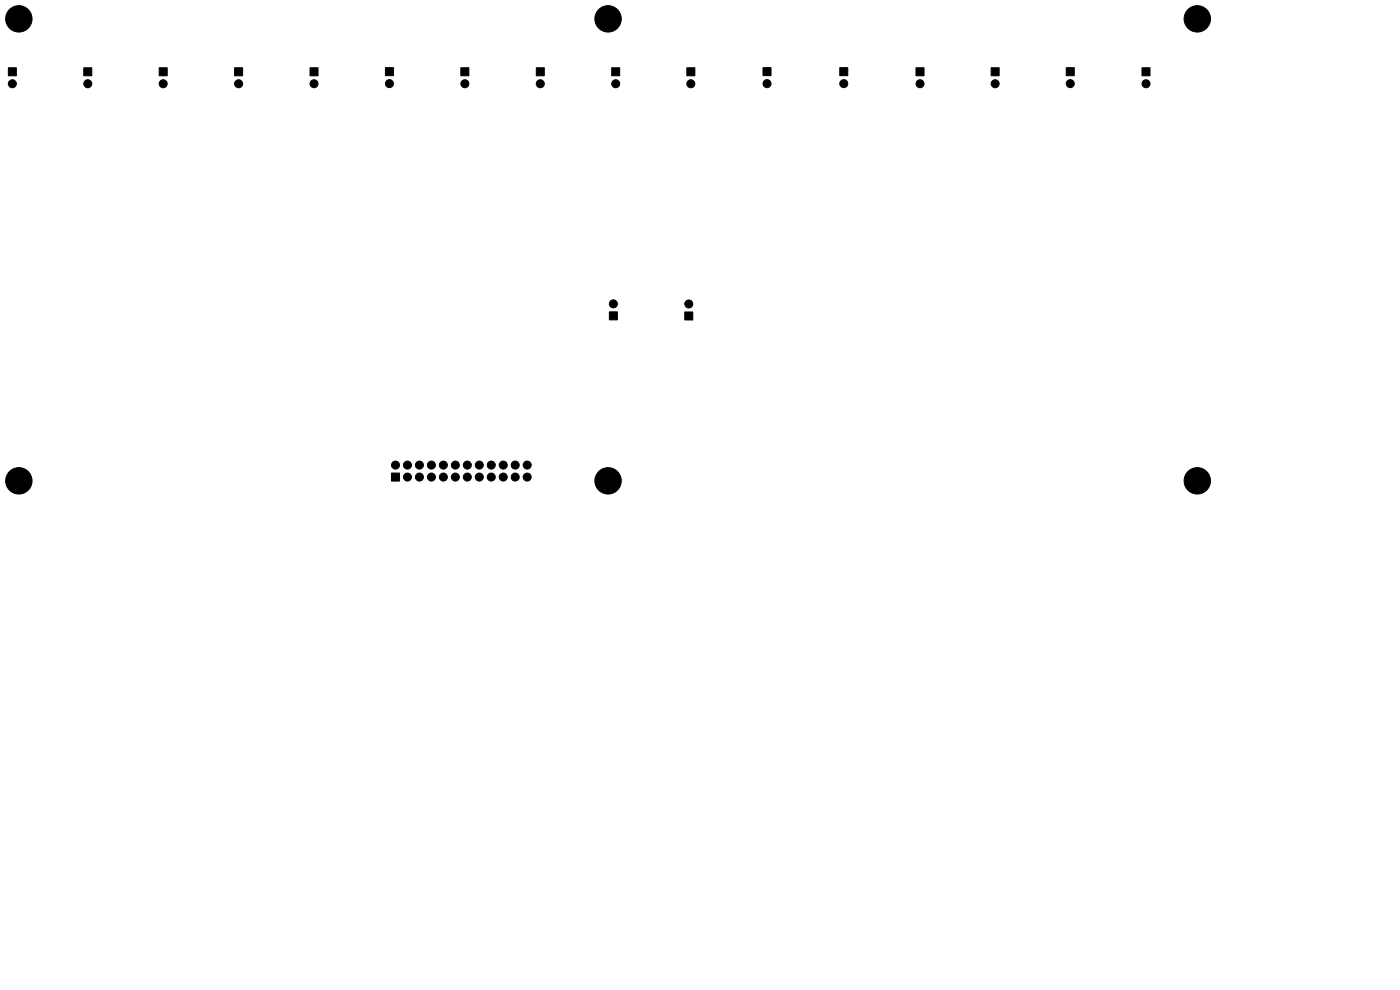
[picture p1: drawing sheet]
<svg xmlns="http://www.w3.org/2000/svg" width="297mm" height="210mm" viewBox="0 0 297 210" stroke-linecap="round" stroke-linejoin="round" font-family="sans-serif">
<g fill="#000" stroke="#000" stroke-width=".21">
<path d="M1.8 14.4h1.7v1.7h-1.7zM17.8 14.4h1.7v1.7h-1.7zM33.8 14.4h1.7v1.7h-1.7zM49.8 14.4h1.7v1.7h-1.7zM65.8 14.4h1.7v1.7h-1.7zM81.8 14.4h1.7v1.7h-1.7zM97.8 14.4h1.7v1.7h-1.7zM113.8 14.4h1.7v1.7h-1.7zM129.8 14.4h1.7v1.7h-1.7zM145.7 14.4h1.7v1.7h-1.7zM161.9 14.4h1.7v1.7h-1.7zM178.2 14.4h1.6v1.7h-1.6z"/>
<path d="M194.3 14.4h1.7v1.7h-1.7zM210.3 14.4h1.7v1.7h-1.7zM226.2 14.4h1.7v1.7h-1.7zM242.3 14.4h1.7v1.7h-1.7zM129.3 66.2h1.7v1.7h-1.7zM145.3 66.2h1.7v1.7h-1.7zM83 100.4h1.7v1.7h-1.7z"/>
<circle cx="2.6" cy="17.8" r=".85"/>
<circle cx="4" cy="4" r="2.8"/>
<circle cx="18.6" cy="17.8" r=".85"/>
<circle cx="34.6" cy="17.8" r=".85"/>
<circle cx="50.6" cy="17.8" r=".85"/>
<circle cx="66.6" cy="17.8" r=".85"/>
<circle cx="82.6" cy="17.7" r=".85"/>
<circle cx="98.6" cy="17.8" r=".85"/>
<circle cx="114.6" cy="17.8" r=".85"/>
<circle cx="129" cy="4" r="2.8"/>
<circle cx="130.6" cy="17.8" r=".85"/>
<circle cx="146.6" cy="17.8" r=".85"/>
<circle cx="162.7" cy="17.7" r=".85"/>
<circle cx="179" cy="17.7" r=".85"/>
<circle cx="195.2" cy="17.8" r=".85"/>
<circle cx="211.1" cy="17.8" r=".85"/>
<circle cx="227" cy="17.7" r=".85"/>
<circle cx="243.1" cy="17.8" r=".85"/>
<circle cx="254" cy="4" r="2.8"/>
<circle cx="130.1" cy="64.5" r=".85"/>
<circle cx="146.1" cy="64.5" r=".85"/>
<circle cx="83.9" cy="98.7" r=".85"/>
<circle cx="86.4" cy="98.7" r=".85"/>
<circle cx="89" cy="98.7" r=".85"/>
<circle cx="91.5" cy="98.7" r=".85"/>
<circle cx="94.1" cy="98.7" r=".85"/>
<circle cx="96.6" cy="98.7" r=".85"/>
<circle cx="99.1" cy="98.7" r=".85"/>
<circle cx="101.7" cy="98.7" r=".85"/>
<circle cx="104.2" cy="98.7" r=".85"/>
<circle cx="106.8" cy="98.7" r=".85"/>
<circle cx="109.3" cy="98.7" r=".85"/>
<circle cx="111.8" cy="98.7" r=".85"/>
<circle cx="4" cy="102" r="2.8"/>
<circle cx="86.4" cy="101.2" r=".85"/>
<circle cx="89" cy="101.2" r=".85"/>
<circle cx="91.5" cy="101.2" r=".85"/>
<circle cx="94.1" cy="101.2" r=".85"/>
<circle cx="96.6" cy="101.2" r=".85"/>
<circle cx="99.1" cy="101.2" r=".85"/>
<circle cx="101.7" cy="101.2" r=".85"/>
<circle cx="104.2" cy="101.2" r=".85"/>
<circle cx="106.8" cy="101.2" r=".85"/>
<circle cx="109.3" cy="101.2" r=".85"/>
<circle cx="111.8" cy="101.2" r=".85"/>
<circle cx="129" cy="102" r="2.8"/>
<circle cx="254" cy="102" r="2.8"/>
</g>
</svg>
